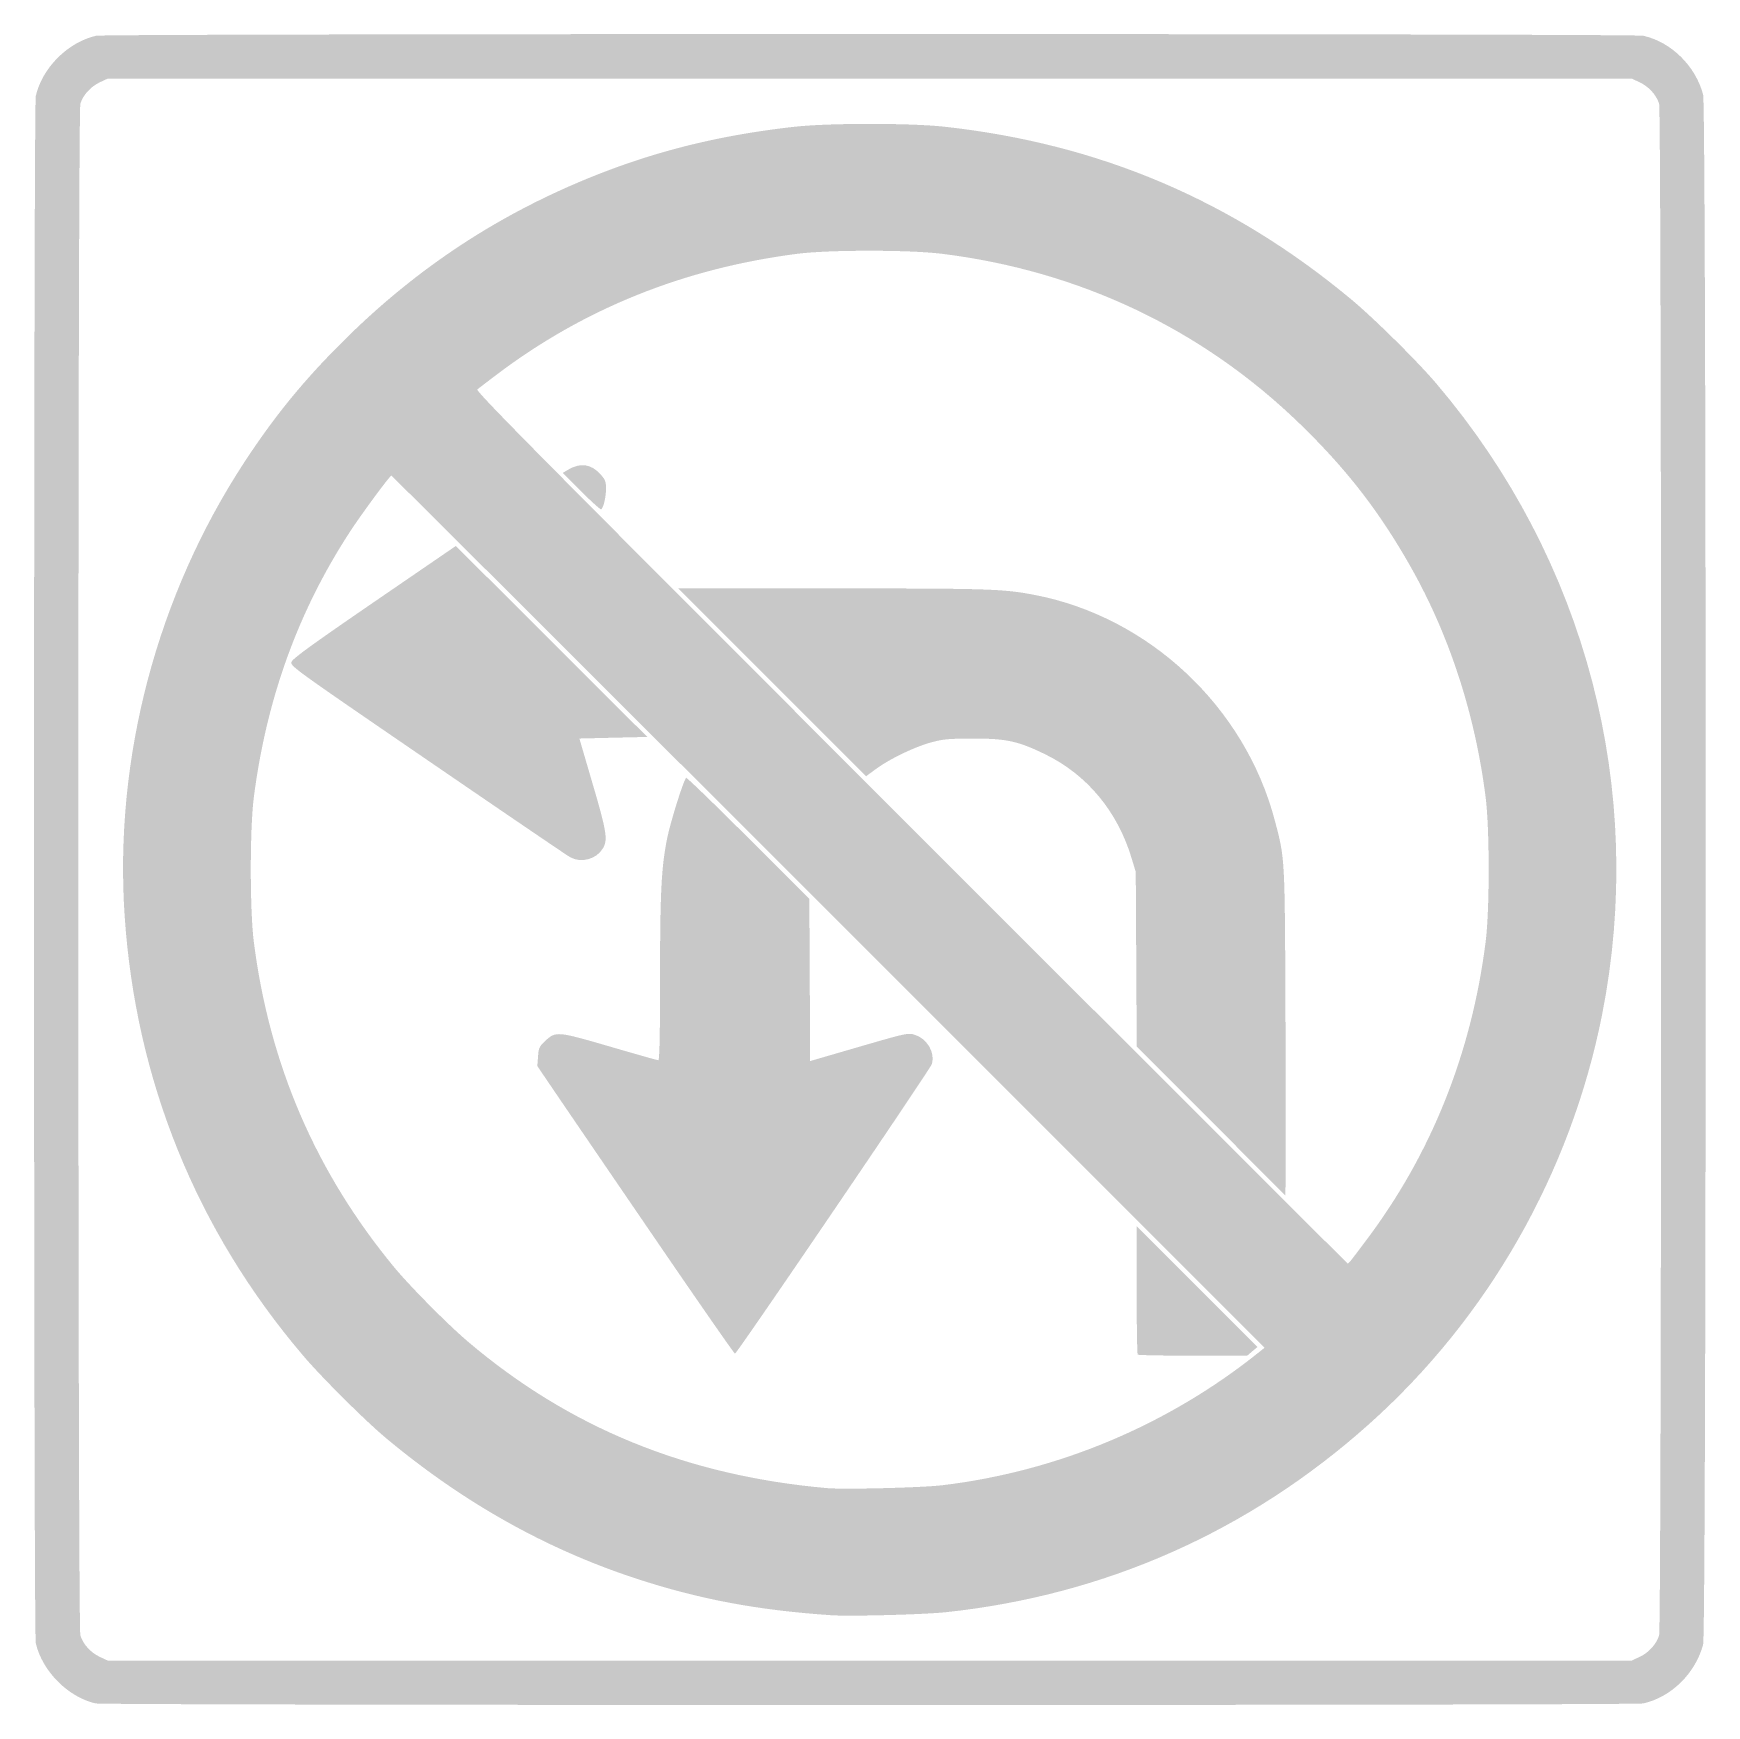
# Model space of a CAD drawing. Header units: inches. Extents: x -12 to 12, y -12 to 12.
import ezdxf

# ---------------------------------------------------------------- set-up
doc = ezdxf.new("R2010")
doc.units = ezdxf.units.IN
doc.header["$MEASUREMENT"] = 0

msp = doc.modelspace()

# ---------------------------------------------------------------- hatches: boundary and pattern name
h = msp.add_hatch(color=7)
edge = h.paths.add_edge_path()
edge.add_spline(control_points=[(-11.119, -11.975), (-11.515, -11.882), (-11.883, -11.51), (-11.975, -11.11), (-12.008, -10.967), (-12.008, 10.967), (-11.975, 11.11), (-11.882, 11.515), (-11.515, 11.882), (-11.11, 11.975), (-10.967, 12.008), (10.967, 12.008), (11.11, 11.975), (11.512, 11.883), (11.857, 11.542), (11.967, 11.13), (12.016, 10.945), (12.016, -10.945), (11.967, -11.13), (11.857, -11.542), (11.512, -11.883), (11.11, -11.975), (10.978, -12.006), (-10.99, -12.005), (-11.119, -11.975)], knot_values=[0, 0, 0, 0, 1, 1, 1, 2, 2, 2, 3, 3, 3, 4, 4, 4, 5, 5, 5, 6, 6, 6, 7, 7, 7, 8, 8, 8, 8], degree=3, periodic=0)
edge = h.paths.add_edge_path(flags=0)
edge.add_spline(control_points=[(11.055, -11.307), (11.187, -11.245), (11.297, -11.124), (11.335, -10.998), (11.373, -10.873), (11.373, 10.873), (11.335, 10.998), (11.297, 11.124), (11.187, 11.245), (11.055, 11.307)], knot_values=[0, 0, 0, 0, 1, 1, 1, 2, 2, 2, 3, 3, 3, 3], degree=3, periodic=0)
edge.add_line((11.055, 11.307), (10.939, 11.361))
edge.add_line((10.939, 11.361), (0, 11.361))
edge.add_line((0, 11.361), (-10.939, 11.361))
edge.add_line((-10.939, 11.361), (-11.055, 11.307))
edge.add_spline(control_points=[(-11.055, 11.307), (-11.187, 11.245), (-11.297, 11.124), (-11.335, 10.998), (-11.373, 10.873), (-11.373, -10.873), (-11.335, -10.998), (-11.297, -11.124), (-11.187, -11.245), (-11.055, -11.307)], knot_values=[0, 0, 0, 0, 1, 1, 1, 2, 2, 2, 3, 3, 3, 3], degree=3, periodic=0)
edge.add_line((-11.055, -11.307), (-10.939, -11.361))
edge.add_line((-10.939, -11.361), (0, -11.361))
edge.add_line((0, -11.361), (10.939, -11.361))
edge.add_line((10.939, -11.361), (11.055, -11.307))
h = msp.add_hatch(color=7)
edge = h.paths.add_edge_path()
edge.add_spline(control_points=[(-0.548, -10.709), (-1.617, -10.637), (-2.463, -10.477), (-3.382, -10.173), (-4.665, -9.749), (-5.849, -9.081), (-6.947, -8.164), (-7.244, -7.916), (-7.877, -7.286), (-8.138, -6.978), (-9.67, -5.176), (-10.54, -3.03), (-10.699, -0.665), (-10.851, 1.605), (-10.235, 3.937), (-8.976, 5.857), (-8.538, 6.524), (-8.126, 7.028), (-7.553, 7.597), (-6.493, 8.651), (-5.302, 9.431), (-3.922, 9.977), (-3.021, 10.334), (-2.111, 10.554), (-1.072, 10.669), (-0.579, 10.723), (0.579, 10.723), (1.072, 10.669), (3.296, 10.424), (5.2, 9.616), (6.912, 8.191), (7.237, 7.921), (7.864, 7.301), (8.138, 6.978), (10.287, 4.449), (11.154, 1.143), (10.516, -2.085), (10.066, -4.355), (8.88, -6.438), (7.162, -7.971), (5.443, -9.506), (3.381, -10.421), (1.095, -10.665), (0.781, -10.699), (-0.28, -10.727), (-0.548, -10.709)], knot_values=[0, 0, 0, 0, 1, 1, 1, 2, 2, 2, 3, 3, 3, 4, 4, 4, 5, 5, 5, 6, 6, 6, 7, 7, 7, 8, 8, 8, 9, 9, 9, 10, 10, 10, 11, 11, 11, 12, 12, 12, 13, 13, 13, 14, 14, 14, 15, 15, 15, 15], degree=3, periodic=0)
edge = h.paths.add_edge_path(flags=0)
edge.add_spline(control_points=[(1.049, -8.841), (2.71, -8.64), (4.289, -7.975), (5.591, -6.93)], knot_values=[0, 0, 0, 0, 1, 1, 1, 1], degree=3, periodic=0)
edge.add_line((5.591, -6.93), (5.669, -6.868))
edge.add_line((5.669, -6.868), (-0.593, -0.605))
edge.add_spline(control_points=[(-0.593, -0.605), (-4.037, 2.84), (-6.862, 5.658), (-6.869, 5.658), (-6.891, 5.658), (-7.302, 5.1), (-7.466, 4.848), (-8.208, 3.709), (-8.662, 2.453), (-8.844, 1.038), (-8.902, 0.586), (-8.902, -0.583), (-8.844, -1.038), (-8.62, -2.801), (-7.955, -4.343), (-6.835, -5.703), (-6.609, -5.978), (-6.056, -6.536), (-5.766, -6.782), (-4.308, -8.019), (-2.63, -8.703), (-0.616, -8.883), (-0.369, -8.905), (0.756, -8.877), (1.049, -8.841)], knot_values=[0, 0, 0, 0, 1, 1, 1, 2, 2, 2, 3, 3, 3, 4, 4, 4, 5, 5, 5, 6, 6, 6, 7, 7, 7, 8, 8, 8, 8], degree=3, periodic=0)
edge = h.paths.add_edge_path(flags=0)
edge.add_spline(control_points=[(6.899, -5.627), (6.913, -5.611), (7.012, -5.48), (7.12, -5.336), (8.06, -4.092), (8.64, -2.645), (8.844, -1.038), (8.902, -0.585), (8.902, 0.585), (8.844, 1.038), (8.693, 2.229), (8.326, 3.359), (7.772, 4.34), (7.319, 5.141), (6.854, 5.743), (6.179, 6.399), (4.775, 7.763), (3.008, 8.602), (1.027, 8.845), (0.558, 8.902), (-0.586, 8.902), (-1.038, 8.844), (-2.668, 8.635), (-4.114, 8.053), (-5.372, 7.097), (-5.497, 7.002), (-5.615, 6.912), (-5.634, 6.896), (-5.664, 6.873), (-4.707, 5.907), (0.593, 0.606), (4.037, -2.839), (6.859, -5.658), (6.864, -5.658), (6.869, -5.658), (6.885, -5.644), (6.899, -5.627)], knot_values=[0, 0, 0, 0, 1, 1, 1, 2, 2, 2, 3, 3, 3, 4, 4, 4, 5, 5, 5, 6, 6, 6, 7, 7, 7, 8, 8, 8, 9, 9, 9, 10, 10, 10, 11, 11, 11, 12, 12, 12, 12], degree=3, periodic=0)
h = msp.add_hatch(color=7)
edge = h.paths.add_edge_path()
edge.add_line((-4.138, 5.427), (-4.407, 5.697))
edge.add_line((-4.407, 5.697), (-4.331, 5.743))
edge.add_spline(control_points=[(-4.331, 5.743), (-4.157, 5.847), (-4.001, 5.826), (-3.869, 5.68), (-3.796, 5.6), (-3.787, 5.575), (-3.787, 5.467), (-3.787, 5.354), (-3.819, 5.213), (-3.854, 5.173), (-3.862, 5.164), (-3.99, 5.278), (-4.138, 5.427)], knot_values=[0, 0, 0, 0, 1, 1, 1, 2, 2, 2, 3, 3, 3, 4, 4, 4, 4], degree=3, periodic=0)
h = msp.add_hatch(color=7)
edge = h.paths.add_edge_path()
edge.add_spline(control_points=[(-4.302, 0.178), (-4.341, 0.199), (-5.262, 0.826), (-6.348, 1.57), (-8.307, 2.912), (-8.323, 2.924), (-8.302, 2.984), (-8.286, 3.031), (-7.998, 3.239), (-7.112, 3.847)], knot_values=[0, 0, 0, 0, 1, 1, 1, 2, 2, 2, 3, 3, 3, 3], degree=3, periodic=0)
edge.add_line((-7.112, 3.847), (-5.943, 4.648))
edge.add_line((-5.943, 4.648), (-4.568, 3.277))
edge.add_line((-4.568, 3.277), (-3.194, 1.905))
edge.add_line((-3.194, 1.905), (-3.681, 1.894))
edge.add_line((-3.681, 1.894), (-4.169, 1.882))
edge.add_line((-4.169, 1.882), (-3.979, 1.232))
edge.add_spline(control_points=[(-3.979, 1.232), (-3.775, 0.538), (-3.758, 0.425), (-3.833, 0.302), (-3.927, 0.147), (-4.144, 0.09), (-4.302, 0.178)], knot_values=[0, 0, 0, 0, 1, 1, 1, 2, 2, 2, 2], degree=3, periodic=0)
h = msp.add_hatch(color=7)
edge = h.paths.add_edge_path()
edge.add_line((4.9, -3.61), (3.834, -2.544))
edge.add_line((3.834, -2.544), (3.827, -1.289))
edge.add_line((3.827, -1.289), (3.82, -0.034))
edge.add_line((3.82, -0.034), (3.758, 0.171))
edge.add_spline(control_points=[(3.758, 0.171), (3.556, 0.838), (3.119, 1.363), (2.521, 1.655), (2.131, 1.846), (1.963, 1.882), (1.483, 1.882), (1.14, 1.881), (1.056, 1.874), (0.89, 1.829), (0.653, 1.766), (0.29, 1.592), (0.094, 1.448)], knot_values=[0, 0, 0, 0, 1, 1, 1, 2, 2, 2, 3, 3, 3, 4, 4, 4, 4], degree=3, periodic=0)
edge.add_line((0.094, 1.448), (-0.052, 1.341))
edge.add_line((-0.052, 1.341), (-1.4, 2.689))
edge.add_line((-1.4, 2.689), (-2.749, 4.038))
edge.add_line((-2.749, 4.038), (-0.544, 4.038))
edge.add_spline(control_points=[(-0.544, 4.038), (1.722, 4.038), (1.914, 4.032), (2.371, 3.944), (4.016, 3.627), (5.391, 2.332), (5.818, 0.701), (5.964, 0.144), (5.96, 0.215), (5.97, -2.144), (5.975, -3.33), (5.976, -4.385), (5.973, -4.489)], knot_values=[0, 0, 0, 0, 1, 1, 1, 2, 2, 2, 3, 3, 3, 4, 4, 4, 4], degree=3, periodic=0)
edge.add_line((5.973, -4.489), (5.966, -4.677))
edge.add_line((5.966, -4.677), (4.9, -3.61))
h = msp.add_hatch(color=7)
edge = h.paths.add_edge_path()
edge.add_spline(control_points=[(-3.068, -5.322), (-3.683, -4.423), (-4.318, -3.492), (-4.48, -3.254)], knot_values=[0, 0, 0, 0, 1, 1, 1, 1], degree=3, periodic=0)
edge.add_line((-4.48, -3.254), (-4.773, -2.822))
edge.add_line((-4.773, -2.822), (-4.763, -2.685))
edge.add_spline(control_points=[(-4.763, -2.685), (-4.754, -2.56), (-4.745, -2.541), (-4.661, -2.462), (-4.507, -2.319), (-4.492, -2.32), (-3.733, -2.541), (-3.364, -2.649), (-3.05, -2.738), (-3.036, -2.738), (-3.019, -2.738), (-3.011, -2.405), (-3.011, -1.591), (-3.011, -0.335), (-2.993, 0.031), (-2.909, 0.448), (-2.859, 0.692), (-2.675, 1.279), (-2.636, 1.318), (-2.628, 1.326), (-2.227, 0.938), (-1.745, 0.456)], knot_values=[0, 0, 0, 0, 1, 1, 1, 2, 2, 2, 3, 3, 3, 4, 4, 4, 5, 5, 5, 6, 6, 6, 7, 7, 7, 7], degree=3, periodic=0)
edge.add_line((-1.745, 0.456), (-0.867, -0.421))
edge.add_line((-0.867, -0.421), (-0.861, -1.586))
edge.add_line((-0.861, -1.586), (-0.856, -2.75))
edge.add_line((-0.856, -2.75), (-0.155, -2.546))
edge.add_spline(control_points=[(-0.155, -2.546), (0.52, -2.35), (0.55, -2.343), (0.642, -2.371), (0.821, -2.424), (0.94, -2.623), (0.894, -2.79), (0.875, -2.858), (-1.9, -6.941), (-1.935, -6.952), (-1.944, -6.954), (-2.454, -6.221), (-3.068, -5.322)], knot_values=[0, 0, 0, 0, 1, 1, 1, 2, 2, 2, 3, 3, 3, 4, 4, 4, 4], degree=3, periodic=0)
h = msp.add_hatch(color=7)
edge = h.paths.add_edge_path()
edge.add_spline(control_points=[(3.848, -6.966), (3.84, -6.957), (3.833, -6.539), (3.833, -6.036)], knot_values=[0, 0, 0, 0, 1, 1, 1, 1], degree=3, periodic=0)
edge.add_line((3.833, -6.036), (3.833, -5.122))
edge.add_line((3.833, -5.122), (4.701, -5.989))
edge.add_line((4.701, -5.989), (5.568, -6.856))
edge.add_line((5.568, -6.856), (5.494, -6.918))
edge.add_line((5.494, -6.918), (5.42, -6.981))
edge.add_line((5.42, -6.981), (4.642, -6.981))
edge.add_spline(control_points=[(4.642, -6.981), (4.213, -6.981), (3.856, -6.974), (3.848, -6.966)], knot_values=[0, 0, 0, 0, 1, 1, 1, 1], degree=3, periodic=0)

doc.saveas('drawing.dxf')
